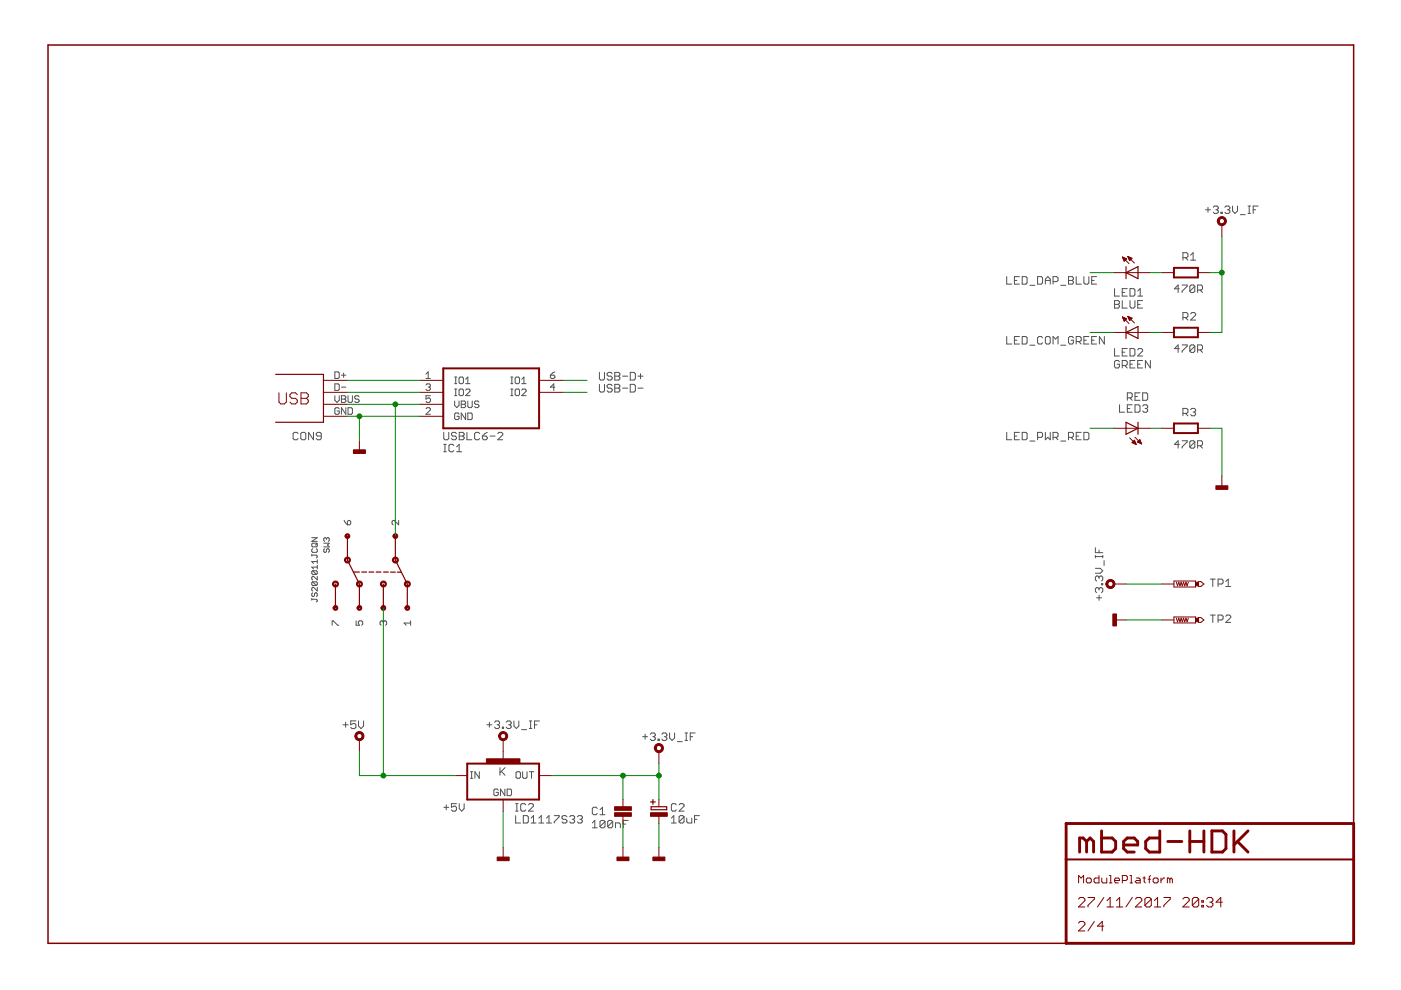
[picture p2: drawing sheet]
<svg xmlns="http://www.w3.org/2000/svg" width="297mm" height="210mm" viewBox="0 0 297 210" stroke-linecap="round" stroke-linejoin="round" font-family="sans-serif">
<g fill="none" stroke="#505050" stroke-width=".21">
<path d="M213.4 58.7v1.5h1.1M215.1 59.5h.5M216.1 58.7h-1v1.5h1M216.7 58.7h.8l.3 .2v1.1l-.3 .2h-.8zM220 58.7h.8l.2 .2v1.1l-.2 .2h-.8zM221.6 59.5h1.1M223.3 59.7h.7l.3-.2v-.6l-.3-.2h-.7v1.5M226.5 58.7h.8l.3 .2v.3l-.3 .3 .3 .2v.3l-.3 .2h-.8zM226.5 59.5h.8M228.2 58.7v1.5h1M229.8 58.7v1.3l.3 .2h.5l.3-.2v-1.3M231.5 59.5h.5"/>
<path d="M232.5 58.7h-1v1.5h1M250.8 54.6h.8l.3-.2v-.6l-.3-.2h-.8v1.6M251.3 54.6l.6 .6M252.4 54.1l.6-.5v1.6M252.4 55.2h1.1M255.6 44.5h1M256.1 43.9v1.1M257.2 43.9l.3-.2h.5l.3 .2v.3l-.3 .3M257.8 44.5h.2M258 44.5l.3 .2v.3l-.3 .3h-.5l-.3-.3M258.9 45h.2v.3h-.2zM259.7 43.9l.2-.2h.6l.3 .2v.3l-.3 .3"/>
<path d="M260.2 44.5h.3M260.5 44.5l.3 .2v.3l-.3 .3h-.6l-.2-.3M261.3 43.7v1l.6 .6 .5-.6v-1M263 45.5h1M264.6 43.7h.5M264.6 45.3h.5M264.9 43.7v1.6M265.7 44.5h.5M266.7 43.7h-1v1.6M71 78.8h.7l.2 .3v.9l-.2 .2h-.7zM72.4 79.5h.9M72.9 79.1v.9"/>
<path d="M90.3 79.3l.5-.5v1.4M96.4 79.9h.5M96.6 79.9v1.4M108.3 79.9h.5M108.5 79.9v1.4M116.7 79.5h.7l.2 .5-.2 .2h-.5l-.2-.2zM117.6 78.8l-.9 .7M127.1 79v1.3l.2 .3h.6l.3-.3v-1.3M129.8 79.2l-.3-.2h-.5l-.3 .2v.3l.3 .3h.5l.3 .2v.3l-.3 .3h-.5l-.3-.3M130.3 79h.9l.2 .2v.3l-.2 .3 .2 .2v.3l-.2 .3h-.9zM130.3 79.8h.9M132 79.8h1.1"/>
<path d="M133.6 79h.8l.3 .2v1.1l-.3 .3h-.8zM135.3 79.8h1M135.8 79.2v1.1M213.4 71.4v1.5h1.1M215.1 72.1h.5M216.1 71.4h-1v1.5h1M216.7 71.4h.8l.3 .2v1.1l-.3 .2h-.8zM218.4 60.5h1M218.4 73.2h1M221 71.6l-.2-.2h-.5l-.3 .2v1.1l.3 .2h.5l.2-.2M221.6 60.2v-1l.6-.5 .5 .5v1M221.9 71.4h.5l.3 .2v1.1l-.3 .2h-.5l-.3-.2v-1.1z"/>
<path d="M223.3 72.9v-1.5l.5 .5 .5-.5v1.5M224.9 60.5h1.1M224.9 73.2h1.1M227.6 71.6l-.3-.2h-.5l-.3 .2v1.1l.3 .2h.5l.3-.2v-.6h-.5M228.2 72.4h.8l.2-.3v-.5l-.2-.2h-.8v1.5M228.7 72.4l.5 .5M229.8 72.1h.5M230.9 71.4h-1.1v1.5h1.1M231.5 72.1h.5M232.5 71.4h-1v1.5h1M234.1 71.4v1.5l-1-1.5v1.5M236.3 61.2v1.6h1"/>
<path d="M236.3 63.7h.8l.2 .3v.3l-.2 .2 .2 .3v.2l-.2 .3h-.8zM236.3 73.9v1.6h1M236.3 64.5h.8M237.3 76.7l-.2-.3h-.5l-.3 .3v1l.3 .3h.5l.2-.3v-.5h-.5M237.9 77.5h.8l.3-.3v-.5l-.3-.3h-.8v1.6M237.9 63.7v1.6h1.1M237.9 62h.6M237.9 74.7h.6M238.5 77.5l.5 .5M239 73.9h-1.1v1.6h1.1M239 61.2h-1.1v1.6h1.1M239.6 73.9h.8l.2 .3v1l-.2 .3h-.8z"/>
<path d="M239.6 77.2h.5M239.6 61.2h.8l.2 .3v1l-.2 .3h-.8zM239.6 63.7v1.3l.2 .3h.6l.2-.3v-1.3M240.6 76.4h-1v1.6h1M241.2 74.2l.3-.3h.5l.3 .3v.2l-1.1 1.1h1.1M241.2 77.2h.5M241.2 64.5h.5M241.2 62.8h1.1M241.2 61.7l.5-.5v1.6M242.3 76.4h-1.1v1.6h1.1M242.3 63.7h-1.1v1.6h1.1M243.9 76.4v1.6l-1.1-1.6v1.6"/>
<path d="M250 61.2h-1l.8-.8v1.6M250 73.9h-1l.8-.8v1.6M250.6 73.1h1.1v.3l-1.1 1v.3M250.6 60.4h1.1v.3l-1.1 1v.3M250.8 67.3h.8l.3-.2v-.6l-.3-.2h-.8v1.6M251.3 67.3l.6 .6M252.4 66.5l.3-.2h.5l.3 .2v.3l-1.1 1.1h1.1M253.3 73.4l-.2-.3h-.6l-.2 .3v1M253.3 60.7l-.2-.3h-.6l-.2 .3v1M253.3 60.7v1l-.2 .3h-.6l-.2-.3M253.3 73.4v1l-.2 .3h-.6l-.2-.3M253.3 73.4l-1 1"/>
<path d="M253.3 60.7l-1 1M253.9 74.2h.8l.3-.3v-.5l-.3-.3h-.8v1.6M253.9 61.5h.8l.3-.3v-.5l-.3-.3h-.8v1.6M254.4 74.2l.6 .5M254.4 61.5l.6 .5M63.2 91.9l-.3-.2h-.5l-.3 .2v1.1l.3 .2h.5l.3-.2M63.8 91.9l.3-.2h.5l.2 .2v1.1l-.2 .2h-.5l-.3-.2zM66.5 91.7v1.5l-1.1-1.5v1.5M68.1 92.5h-.8l-.2-.3v-.3l.2-.2h.5l.3 .2v1.1l-.3 .2h-.5l-.2-.2M71 81.4h.7l.2 .2v.9l-.2 .3h-.7zM71 83.9v1l.5 .4 .4-.4v-1M71.9 86.7l-.2-.3h-.5l-.2 .3v.9l.2 .2h.5l.2-.2v-.5h-.4"/>
<path d="M72.4 82.1h.9M72.4 83.9h.7l.2 .2-.2 .5 .2 .5-.2 .2h-.7zM72.4 84.6h.7M73.3 86.4v1.4l-.9-1.4v1.4M73.8 86.4h.7l.2 .3v.9l-.2 .2h-.7zM73.8 83.9v1.2l.2 .2h.5l.2-.2v-1.2M76.1 84.1l-.2-.2h-.5l-.2 .2 .2 .5h.5l.2 .3-.2 .4h-.5l-.2-.2M90.3 80.2h.9M90.3 81.6l.3-.2h.4l.2 .2-.2 .5M90.3 86.7l.3-.3h.4l.2 .3v.2l-.9 .9h.9M90.8 82.1h.2M91 82.1l.2 .2-.2 .5h-.4l-.3-.3"/>
<path d="M91.2 83.9h-.9v.7l.5-.2h.2l.2 .2v.5l-.2 .2h-.4l-.3-.2M94.1 91.7v1.3l.2 .2h.6l.2-.2v-1.3M94.1 95.8h.5M94.1 94.2h.5M94.3 94.2v1.6M96.2 94.5l-.2-.3h-.6l-.2 .3v1l.2 .3h.6l.2-.3M96.4 81.3h.5M96.4 83.9h.5M96.4 85v1l.5 .4 .4-.4v-1M96.4 82.5h.5M96.6 82.5v1.4M96.8 91.9l-.3-.2h-.5l-.3 .2v.3l.3 .3h.5l.3 .2v.3l-.3 .2h-.5l-.3-.2"/>
<path d="M96.8 95.8h1.1M96.8 94.7l.5-.5v1.6M97.3 87.8l-.2-.2h-.5l-.2 .2v.9l.2 .3h.5l.2-.3v-.4h-.4M97.3 80.2l.3-.3h.4l.3 .3v.9l-.3 .2h-.4l-.3-.2zM97.3 82.7l.3-.2h.4l.3 .2v1l-.3 .2h-.4l-.3-.2zM97.4 91.7h.7l.3 .2v.3l-.3 .3 .3 .2v.3l-.3 .2h-.7zM97.4 92.5h.7M97.8 85h.7l.2 .3-.2 .4 .2 .5-.2 .2h-.7zM97.8 85.7h.7M98.7 82.7l.3-.2h.4l.3 .2v.3l-1 .9h1M98.7 81.3h1M98.7 80.4l.5-.5v1.4"/>
<path d="M98.7 87.6v1.4l-.9-1.4v1.4M99 91.7v1.5h1.1M99.2 87.6h.7l.2 .2v.9l-.2 .3h-.7zM99.2 85v1.2l.2 .2h.5l.2-.2v-1.2M101.5 85.3l-.2-.3h-.5l-.2 .5 .2 .2h.5l.2 .5-.2 .2h-.5l-.2-.2M101.7 91.9l-.3-.2h-.5l-.3 .2v1.1l.3 .2h.5l.3-.2M102.3 92.5h.8l.2 .2v.3l-.2 .2h-.6l-.2-.2zM103.3 91.7l-1 .8M103.9 92.5h1.1M105.5 91.9l.3-.2h.5l.3 .2v.3l-1.1 1h1.1M108.3 81.3h.5M108.3 83.9h.5"/>
<path d="M108.3 82.5h.5M108.5 82.5v1.4M109.2 80.2l.3-.3h.4l.3 .3v.9l-.3 .2h-.4l-.3-.2zM109.2 82.7l.3-.2h.4l.3 .2v1l-.3 .2h-.4l-.3-.2zM110.6 81.3h.9M110.6 82.7l.2-.2h.5l.2 .2v.3l-.9 .9h.9M110.6 80.4l.5-.5v1.4M117.6 82.1h-.9l.7-.7v1.4M127.1 81.5v1.3l.2 .3h.6l.3-.3v-1.3M129.8 81.8l-.3-.3h-.5l-.3 .3v.2l.3 .3h.5l.3 .3v.2l-.3 .3h-.5l-.3-.3M130.3 81.5h.9l.2 .3v.2l-.2 .3 .2 .3v.2l-.2 .3h-.9zM130.3 82.3h.9"/>
<path d="M132 82.3h1.1M133.6 81.5h.8l.3 .3v1l-.3 .3h-.8zM135.3 82.3h1M213.4 91.7v1.5h1.1M215.1 92.5h.5M216.1 91.7h-1v1.5h1M216.7 91.7h.8l.3 .2v1.1l-.3 .2h-.8zM218.4 93.5h1M220 92.7h.8l.2-.2v-.6l-.2-.2h-.8v1.5M221.6 91.7v1.5l.6-.5 .5 .5v-1.5M223.3 92.7h.7l.3-.2v-.6l-.3-.2h-.7v1.5M223.8 92.7l.5 .5"/>
<path d="M224.9 93.5h1.1M226.5 92.7h.8l.3-.2v-.6l-.3-.2h-.8v1.5M227.1 92.7l.5 .5M228.2 92.5h.5M229.2 91.7h-1v1.5h1M229.8 91.7h.8l.3 .2v1.1l-.3 .2h-.8zM237.4 85.8v1.6h1M239 84.3h.8l.3-.2v-.6l-.3-.2h-.8v1.6M239 86.6h.5M239.5 84.3l.6 .6M240.1 85.8h-1.1v1.6h1.1M240.6 85.8h.8l.3 .3v1l-.3 .3h-.8z"/>
<path d="M240.6 84.1h.6M241.7 83.3h-1.1v1.6h1.1M242.3 83.3h.8l.2 .2v1.1l-.2 .3h-.8zM242.3 86.1l.2-.3h.6l.2 .3v.3l-.2 .2M242.8 86.6h.3M243.1 86.6l.2 .3v.2l-.2 .3h-.6l-.2-.3M250 94.2h-1l.8-.7v1.5M250.6 93.5h1.1v.2l-1.1 1.1v.2M250.8 87.7h.8l.3-.3v-.6l-.3-.2h-.8v1.6M251.3 87.7l.6 .5M252.4 86.8l.3-.2h.5l.3 .2v.3l-.3 .3M253 87.4h.2"/>
<path d="M253.2 87.4l.3 .3v.2l-.3 .3h-.5l-.3-.3M253.3 93.7l-.2-.2h-.6l-.2 .2v1.1M253.3 93.7v1.1l-.2 .2h-.6l-.2-.2M253.3 93.7l-1 1.1M253.9 94.5h.8l.3-.3v-.5l-.3-.2h-.8v1.5M254.4 94.5l.6 .5M66.1 115.4l.2-.2h.8l.2 .2v.4l-.2 .2h-.8l-.2-.2zM66.1 117.7h1l.2 .2-.2 .4M66.1 117.5v.4M66.1 114h1.2l-1.2 .8h1.2M66.3 116.3l-.2 .2v.4l.2 .2h.8l.2-.2v-.4l-.2-.2M67.3 118.7v.8"/>
<path d="M67.3 119.8v.8M67.3 119.1h-1.2l.4 .4M67.3 115.2l-.4 .4M68.6 115.2h1.2l-.4 .4 .4 .4h-1.2M68.8 116.3l-.2 .2v.4l.4 .2 .2-.2v-.4l.4-.2 .2 .2v.4l-.2 .2M69.2 114.2l-.2-.2-.4 .2v.4l.2 .2M69.2 114.2l.2-.2 .4 .2v.4l-.2 .2M69.2 114.2v.2M73 110.3l.7 1M73.7 110.6l.4-.3 .3 .3v.4l-.3 .3h-.4zM84.5 110.3v1l-.9-1h-.2l-.3 .3v.4l.3 .3M232.2 116.1v1.1h1.6"/>
<path d="M232.2 117.8v.5M232.2 118h1.6M233 116.6v.6M233.8 117.8v.5M234.1 118.9v1M66.1 127.1h1l.2 .2-.2 .3M66.1 126.9v.4M66.3 121h.8l.2 .2v.4l-.2 .2M66.3 123.4h.8l.2 .1v.4l-.2 .2M66.3 125.7l-.2 .2v.4l.4 .2 .2-.2v-.4l.4-.2 .2 .2v.4l-.2 .2M66.3 121l-.2 .2v.4l.2 .2h.8M66.3 123.4l-.2 .1v.4l.2 .2h.8"/>
<path d="M66.3 123.4l.8 .7M66.3 121l.8 .8M67.3 122.2v.8l-.8-.8-.4 .2v.4l.2 .2M67.3 124.5v.8l-.8-.8-.4 .2v.4l.2 .2M67.3 120.2h-1.2l.4 .4M70.4 132.6v-1h.3l.9 1h.2M75.5 131.6v1h.7l-.2-.7 .2-.3h.5l.2 .3v.4l-.2 .3M81.3 131.9l-.3-.3-.4 .3v.4l.2 .3M81.3 131.9l.2-.3 .5 .3v.4l-.3 .3M81.3 131.9v.2M87.1 132.1h-1.4l.4 .5M87.1 131.6v1"/>
<path d="M232.2 120.5h1.1l.5 .5-.5 .5h-1.1M232.5 126.7h1.1M233 122.4v.3M233 124.8v.3M233 126.2v1.1M233 124.8l-.2-.2h-.3l-.3 .2v.6l.3 .2M233 122.4l-.2-.3h-.3l-.3 .3v.5l.3 .3M233 124.8l.3-.2h.3l.2 .2v.6l-.2 .2M233 122.4l.3-.3h.3l.2 .3v.5l-.2 .3M233.6 123.7h.2v.3h-.2zM256.6 122.8h1.1M256.6 130.4h1.1"/>
<path d="M257.1 122.8v1.6M257.1 130.4v1.6M258.3 123.8h.7l.3-.2v-.6l-.3-.2h-.7v1.6M258.3 131.4h.7l.3-.2v-.5l-.3-.3h-.7v1.6M259.9 123.3l.5-.5v1.6M259.9 124.4h1M259.9 130.7l.3-.3h.5l.2 .3v.2l-1 1.1h1M72.7 153.7h1.1M73.3 153.1v1.1M75.5 152.8h-1.1v.9l.5-.3h.3l.3 .3v.5l-.3 .3h-.6l-.2-.3M76 152.8v1.1l.5 .6 .6-.6v-1.1M103.2 153.7h1.1"/>
<path d="M103.8 153.1v1.1M104.9 153.1l.2-.2h.6l.2 .2v.3l-.2 .3M105.4 153.7h.3M105.7 153.7l.2 .2v.3l-.2 .3h-.6l-.2-.3M106.5 154.2h.3v.3h-.3zM107.3 153.1l.3-.2h.5l.3 .2v.3l-.3 .3M107.8 153.7h.3M108.1 153.7l.3 .2v.3l-.3 .3h-.5l-.3-.3M109 152.9v1l.5 .6 .5-.6v-1M110.6 154.7h1.1M112.2 152.9h.6M112.2 154.5h.6"/>
<path d="M112.5 152.9v1.6M113.3 153.7h.6M114.4 152.9h-1.1v1.6M136.2 156.2h1.1M136.8 155.7v1M137.9 155.7l.2-.3h.6l.2 .3v.2l-.2 .3M138.4 156.2h.3M138.7 156.2l.2 .3v.2l-.2 .3h-.6l-.2-.3M139.5 156.7h.3v.3h-.3zM140.3 155.7l.3-.3h.5l.3 .3v.2l-.3 .3M140.9 156.2h.2M141.1 156.2l.3 .3v.2l-.3 .3h-.5l-.3-.3"/>
<path d="M142 155.4v1.1l.5 .5 .5-.5v-1.1M143.6 157.2h1.1M145.2 155.4h.6M145.2 157h.6M145.5 155.4v1.6M146.3 156.2h.6M147.4 155.4h-1.1v1.6M94.1 171.2h1M94.6 170.6v1.1M96.8 170.4h-1.1v.8l.5-.3h.3l.3 .3v.5l-.3 .3h-.5l-.3-.3M97.4 170.4v1l.5 .6 .5-.6v-1M99.8 165h.4"/>
<path d="M99.8 163.6h.4M100 163.6v1.4M101.6 163.6v1.4l-.9-1.4v1.4M105.6 167.5l-.2-.2h-.5l-.2 .2v1l.2 .2h.5l.2-.2v-.5h-.4M106 162.8v1.6M106.3 163.6l.8 .8M107 167.3v1.4l-.9-1.4v1.4M107.1 162.8l-1.1 1M107.5 167.3h.7l.3 .2v1l-.3 .2h-.7zM109.3 172.9v1.6h1.1M109.3 172h.6M109.3 170.4h.6"/>
<path d="M109.4 163.9l.2-.3h.5l.2 .3v.9l-.2 .2h-.5l-.2-.2zM109.6 170.4v1.6M110.8 163.6v1.2l.2 .2h.5l.2-.2v-1.2M111 172.9h.7l.3 .3v1l-.3 .3h-.7zM111.5 170.6l-.3-.2h-.5l-.3 .2v1.1l.3 .3h.5l.3-.3M112.1 170.6l.2-.2h.5l.3 .2v.3l-1 1.1h1M112.2 163.6h1M112.6 174.5h1M112.6 173.5l.5-.6v1.6M112.7 163.6v1.4M114.2 174.5h1.1M114.2 173.5l.6-.6v1.6"/>
<path d="M115.9 174.5h1M115.9 173.5l.5-.6v1.6M117.5 172.9h1.1v.3l-1.1 1v.3M120.2 173.2l-.3-.3h-.5l-.3 .3v.3l.3 .2h.5l.3 .3v.2l-.3 .3h-.5l-.3-.3M120.8 173.2l.3-.3h.5l.2 .3v.3l-.2 .2M121.3 173.7h.3M121.6 173.7l.2 .3v.2l-.2 .3h-.5l-.3-.3M122.4 173.2l.3-.3h.5l.3 .3v.3l-.3 .2M122.9 173.7h.3M123.2 173.7l.3 .3v.2l-.3 .3h-.5l-.3-.3M125.6 174.5l.5-.6v1.6M125.6 175.5h1"/>
<path d="M126.6 171.4l-.2-.2h-.6l-.2 .2v1.1l.2 .2h.6l.2-.2M127.2 172.7h1.1M127.2 171.7l.5-.5v1.5M128.3 174.2v1.1l-.3 .2h-.5l-.3-.2M128.3 174.2l-.3-.3h-.5l-.3 .3v1.1M128.3 174.2l-1.1 1.1M129.9 174.2v1.1l-.3 .2h-.5l-.3-.2M129.9 174.2l-.3-.3h-.5l-.3 .3v1.1M129.9 174.2l-1.1 1.1M130.5 175.5v-1h.8l.2 .2v.8M132.1 174.7h.6M133.2 173.9h-1.1v1.6"/>
<path d="M142.3 174.5h1.1M142.3 173.5l.6-.6v1.6M143.4 170.6l-.3-.2h-.5l-.3 .2v1.1l.3 .3h.5l.3-.3M144 170.6l.2-.2h.6l.2 .2v.3l-1 1.1h1M145 173.2v1l-.2 .3h-.6l-.2-.3M145 173.2l-.2-.3h-.6l-.2 .3v1M145 173.2l-1 1M145.6 173.5v.7l.3 .3h.8v-1M147.3 173.7h.5M148.3 172.9h-1v1.6"/>
</g>
<g fill="#800000" stroke="#800000" stroke-width=".21">
<path d="M138.4 181.7h2.6v.8h-2.6z"/>
<path d="M105.4 181.7h2.5v.8h-2.5z"/>
<path d="M103.1 160.9h7.1v1h-7.1z"/>
<path d="M137.9 172.3h3.6v.8h-3.6z"/>
<path d="M130.3 171h3.6v.8h-3.6z"/>
<path d="M130.3 172.3h3.6v.8h-3.6z"/>
<path d="M130.8 181.7h2.5v.8h-2.5z"/>
<path d="M74.9 95.4h2.6v.7h-2.6z"/>
<path d="M253.5 123.4h.6v.8h-.6z"/>
<path d="M253.5 131.1h.6v.7h-.6z"/>
<path d="M235.9 130.2h.8v2.5h-.8z"/>
<path d="M257.8 103h2.5v.8h-2.5z"/>
</g>
<g fill="none" stroke="#800000" stroke-width=".21">
<path d="M236.2 57.8h7.6M238 54.5l1.4 1.4M238 54.5l.9 .4-.5 .5zM238 54.5h.1M238 54.7h.4M238.1 54.8h.6M238.1 54.9h.7M238.2 55h.5M238.3 55.1h.3M238.3 55.3h.2M239.1 54.4l1.4 1.4M239.1 54.4l.9 .4-.5 .5z"/>
<path d="M239.1 54.4h.1M239.2 54.5h.3M239.2 54.7h.6M239.3 54.8h.7M239.4 54.9h.5M239.4 55h.3M239.5 55.1h.1M246.4 57.8h2.5M254 57.8h2.5M259.1 47.6v2.6M236.2 70.5h7.6M238 67.2l1.4 1.4"/>
<path d="M238 67.2h.1M238 67.2l.9 .4M238 67.2l.4 .9 .5-.5M238 67.3h.3M238.1 67.5h.5M238.1 67.6h.7M238.2 67.7h.6M238.3 67.8h.3M238.3 67.9h.2M238.3 68.1h.1M239.1 67.1l1.4 1.4M239.1 67.1l.9 .4"/>
<path d="M239.1 67.1l.4 .9 .5-.5M239.1 67.1h.1M239.2 67.2h.2M239.2 67.3h.5M239.3 67.5h.7M239.3 67.6h.6M239.4 67.7h.4M239.4 67.8h.2M239.5 67.9h.1M246.4 70.5h2.5M254 70.5h2.5M59.1 83.3v1.9l.4 .4h.8l.4-.4v-1.9"/>
<path d="M63 83.7l-.3-.4h-.8l-.4 .4v.4l.4 .4h.8l.3 .4v.3l-.3 .4h-.8l-.4-.4M63.8 83.3h1.2l.4 .4v.4l-.4 .4 .4 .4v.3l-.4 .4h-1.2zM63.8 84.5h1.2M68.6 80.6h5.1M68.6 83.2h5.1M68.6 88.3h5.1M68.6 85.7h5.1M76.2 93.3v2.6M88.9 80.6h5.1M88.9 83.2h5.1M88.9 88.3h5.1M88.9 85.7h5.1"/>
<path d="M114.3 80.6h5.1M114.3 83.2h5.1M236.2 90.8h7.6M239.5 92.8l1.4 1.4M240 93.9l.9 .3M240 93.9l.5-.6 .4 .9M240 93.9h.7M240.1 93.7h.6M240.2 93.6h.4M240.3 94h.5M240.4 93.5h.2M240.5 93.4h.1"/>
<path d="M240.6 94.1h.2M240.6 92.7l1.4 1.4M240.9 94.2h.1M241.2 93.7l.5-.5 .3 .9zM241.2 93.7h.7M241.3 93.6h.5M241.4 93.5h.4M241.5 93.9h.4M241.5 93.4h.2M241.6 93.3h.1M241.7 94h.3M242 94.1h.1"/>
<path d="M246.4 90.8h2.5M254 90.8h2.5M259.1 101v2.5M236.2 123.8h2.5M236.2 131.4h2.5M246.4 123.8h2.5M246.4 131.4h2.5M248.9 123.2h4.6v1.3h-4.6zM248.9 130.8h4.6v1.3h-4.6zM249.4 123.4l.3 .8 .2-.8 .3 .8 .2-.8 .3 .8 .2-.8 .3 .8 .2-.8 .3 .8 .2-.8M249.4 131.1l.3 .7 .2-.7 .3 .7 .2-.7 .3 .7 .2-.7 .3 .7 .2-.7 .3 .7 .2-.7M254.1 123.3h.5l.6 .5-.6 .5h-.5z"/>
<path d="M254.1 130.9h.5l.6 .5-.6 .6h-.5zM76.2 156.8v2.6M106.7 156.8v5.1M139.7 159.4v2.5M96.5 164.4h2.6M106.7 169.5v2.6M106.7 179.7v2.5M114.3 164.4h2.5M132.1 169.5v1.5M132.1 173.1v1.5M132.1 179.7v2.5M139.7 169.5v1.5"/>
<path d="M139.7 173.1v1.5M139.7 179.7v2.5M228.7 190.6l.3-.3h.7l.3 .3v.4l-1.3 1.3h1.3M228.7 195.7l.3-.3h.7l.3 .3v.3l-1.3 1.4h1.3M228.7 187.2v-1.6l.5 .6 .5-.6v1.6M230.3 186.4l.3-.2h.5l.3 .2v.5l-.3 .3h-.5l-.3-.3zM230.7 190.3h1.3v.3l-1.3 1.4v.3M232 195.4l-1.3 2M233 185.6v1.6h-.8l-.2-.3v-.5l.2-.2h.8M233.6 186.2v.7l.2 .3h.9v-1M234 190.3l-1.3 2M234 196.4h-1.3l1-1v2"/>
<path d="M234.7 192.3h1.4M234.7 191l.7-.7v2M235.2 187.2h.6M235.2 185.6h.3v1.6M236.3 186.7h1.1v-.3l-.3-.2h-.5l-.3 .2v.5l.3 .3h.5M236.7 191l.7-.7v2M236.7 192.3h1.4M238 186.7h.7l.3-.3v-.5l-.3-.3h-.7v1.6M239.6 187.2h.5M239.6 185.6h.3v1.6M240.1 190.3l-1.4 2M240.7 190.6l.4-.3h.6l.4 .3v.4l-1.4 1.3h1.4"/>
<path d="M240.9 186.2h.6l.2 .2v.8h-.8l-.2-.3 .2-.2h.8M242.3 186.2h.5M242.6 185.9v1l.2 .3M243.4 186.4h.5M243.9 185.6l-.2 .3v1.3M244.1 190.6v1.4l-.3 .3h-.7l-.4-.3M244.1 190.6l-.3-.3h-.7l-.4 .3v1.4M244.1 190.6l-1.4 1.4M244.5 186.4l.3-.2h.5l.3 .2v.5l-.3 .3h-.5l-.3-.3zM244.8 192.3h1.3M244.8 191l.6-.7v2M246.1 186.2v1"/>
<path d="M246.8 190.3h1.3v.3l-1.3 1.4v.3M246.9 186.2h-.2l-.6 .5M248 186.4l-.2-.2h-.3v1M248 186.4v.8M248 186.4l.3-.2 .3 .2v.8M250.8 190.6l.3-.3h.7l.3 .3v.4l-1.3 1.3h1.3M254.1 190.6v1.4l-.3 .3h-.7l-.3-.3M254.1 190.6l-.3-.3h-.7l-.3 .3v1.4M254.1 190.6l-1.3 1.4M254.8 192h.3v.3h-.3zM254.8 191h.3v.3h-.3zM255.8 190.6l.4-.3h.6l.4 .3v.4l-.4 .3"/>
<path d="M256.5 191.3h.3M256.8 191.3l.4 .3v.4l-.4 .3h-.6l-.4-.3M259.2 191.3h-1.4l1-1v2"/>
</g>
<path d="M248.9 56.8h5.1v2h-5.1zM94 78.1h20.3v12.7h-20.3zM248.9 69.5h5.1v2h-5.1zM248.9 89.8h5.1v2h-5.1zM99.1 161.9h15.2v7.6h-15.2zM226 182.2h61" fill="none" stroke="#800000" stroke-width=".42"/>
<g fill="none" stroke="#800000" stroke-width=".25">
<path d="M238.7 56.5v2.6M238.7 57.8l2.6-1.3v2.6zM58.4 79.4h10.2v10.1h-10.2M238.7 70.5l2.6-1.3v2.6zM238.7 69.2v2.6M238.7 89.5l2.6 1.3-2.6 1.3zM241.3 89.5v2.6M73.7 113.7v5l2.5 5.1v5.1M83.8 113.7v5l2.6 5.1v5.1M71.1 123.8v5.1M74.9 121.3h1.3M76.7 121.3h1"/>
<path d="M78.2 121.3h1M79.8 121.3h1M81.3 123.8v5.1M81.3 121.3h1M82.8 121.3h1M84.2 121.3h.9M137.9 170h1M138 171h3.4v.7h-3.4zM138.4 169.5v1"/>
</g>
<g fill="#800000" stroke="#800000" stroke-width=".21">
<path d="M105.9 155.5a.96 .96 0 0 1 1.6 0 .96 .96 0 0 1-.5 1.5 .96 .96 0 0 1-1.3-.9h.4a.56 .56 0 0 1 .8-.5 .56 .56 0 0 1 .1 .9 .56 .56 0 0 1-.8-.2l-.1-.2h-.4z" fill-rule="evenodd"/>
<path d="M138.9 158a.97 .97 0 0 1 1.6 .1 .97 .97 0 0 1-.5 1.4 .97 .97 0 0 1-1.3-.9h.4a.56 .56 0 0 1 .8-.5 .56 .56 0 0 1 .2 .9 .56 .56 0 0 1-.9-.2l-.1-.2h-.4z" fill-rule="evenodd"/>
<path d="M234.7 123.2a.97 .97 0 0 1 1.5 .1 .97 .97 0 0 1-.5 1.5 .97 .97 0 0 1-1.2-1h.4a.56 .56 0 0 1 .8-.5 .56 .56 0 0 1 .1 1 .56 .56 0 0 1-.9-.3v-.2h-.4z" fill-rule="evenodd"/>
<path d="M258.3 46.3a.97 .97 0 0 1 1.6 .1 .97 .97 0 0 1-.6 1.4 .97 .97 0 0 1-1.2-.9h.4a.56 .56 0 0 1 .7-.6 .56 .56 0 0 1 .3 .9 .56 .56 0 0 1-1-.1v-.2h-.4z" fill-rule="evenodd"/>
<path d="M75.4 155.5a.96 .96 0 0 1 1.6 0 .96 .96 0 0 1-.5 1.5 .96 .96 0 0 1-1.3-.9h.4a.56 .56 0 0 1 .8-.5 .56 .56 0 0 1 .2 .9 .56 .56 0 0 1-.9-.2l-.1-.2h-.4z" fill-rule="evenodd"/>
<path d="M83.4 118.3a.63 .63 0 0 1 1 .1 .63 .63 0 0 1-.4 1 .63 .63 0 0 1-.8-.7h.2a.38 .38 0 0 1 .5-.3 .38 .38 0 0 1 .2 .6 .38 .38 0 0 1-.6-.1l-.1-.2h-.2z" fill-rule="evenodd"/>
<path d="M85.9 123.4a.63 .63 0 0 1 1 .1 .63 .63 0 0 1-.4 .9 .63 .63 0 0 1-.8-.6h.3a.38 .38 0 0 1 .5-.4 .38 .38 0 0 1 .1 .6 .38 .38 0 0 1-.6 0v-.2h-.3z" fill-rule="evenodd"/>
<path d="M86 128.5a.51 .51 0 0 1 .8 .2 .51 .51 0 0 1-.3 .7 .51 .51 0 0 1-.6-.5h.2a.25 .25 0 0 1 .3-.3 .25 .25 0 0 1 .2 .4 .25 .25 0 0 1-.5 0l-.2-.1z" fill-rule="evenodd"/>
<path d="M83.5 113.3a.51 .51 0 0 1 .8 .1 .51 .51 0 0 1-.4 .8 .51 .51 0 0 1-.6-.5h.3a.25 .25 0 0 1 .3-.3 .25 .25 0 0 1 .1 .4 .25 .25 0 0 1-.4 0l-.3-.1z" fill-rule="evenodd"/>
<path d="M80.8 123.4a.63 .63 0 0 1 1 .1 .63 .63 0 0 1-.4 .9 .63 .63 0 0 1-.8-.6h.3a.38 .38 0 0 1 .5-.4 .38 .38 0 0 1 .2 .6 .38 .38 0 0 1-.7 0v-.2h-.3z" fill-rule="evenodd"/>
<path d="M81 128.5a.51 .51 0 0 1 .7 .2 .51 .51 0 0 1-.3 .7 .51 .51 0 0 1-.6-.5h.2a.25 .25 0 0 1 .3-.3 .25 .25 0 0 1 .2 .4 .25 .25 0 0 1-.4 0l-.3-.1z" fill-rule="evenodd"/>
<path d="M75.8 123.4a.63 .63 0 0 1 1 .1 .63 .63 0 0 1-.4 .9 .63 .63 0 0 1-.8-.6h.2a.38 .38 0 0 1 .5-.4 .38 .38 0 0 1 .2 .6 .38 .38 0 0 1-.6 0l-.1-.2h-.2z" fill-rule="evenodd"/>
<path d="M75.9 128.5a.51 .51 0 0 1 .8 .2 .51 .51 0 0 1-.4 .7 .51 .51 0 0 1-.6-.5h.2a.25 .25 0 0 1 .3-.3 .25 .25 0 0 1 .2 .4 .25 .25 0 0 1-.4 0l-.3-.1z" fill-rule="evenodd"/>
<path d="M70.7 123.4a.63 .63 0 0 1 1 .1 .63 .63 0 0 1-.4 .9 .63 .63 0 0 1-.8-.6h.2a.38 .38 0 0 1 .5-.4 .38 .38 0 0 1 .2 .6 .38 .38 0 0 1-.6 0l-.1-.2h-.2z" fill-rule="evenodd"/>
<path d="M70.8 128.5a.51 .51 0 0 1 .8 .2 .51 .51 0 0 1-.4 .7 .51 .51 0 0 1-.6-.5h.3a.25 .25 0 0 1 .3-.3 .25 .25 0 0 1 .1 .4 .25 .25 0 0 1-.4 0l-.3-.1z" fill-rule="evenodd"/>
<path d="M73.2 118.3a.63 .63 0 0 1 1 .1 .63 .63 0 0 1-.4 1 .63 .63 0 0 1-.8-.7h.3a.38 .38 0 0 1 .5-.3 .38 .38 0 0 1 .1 .6 .38 .38 0 0 1-.6-.1v-.2h-.3z" fill-rule="evenodd"/>
<path d="M73.3 113.3a.51 .51 0 0 1 .8 .1 .51 .51 0 0 1-.3 .8 .51 .51 0 0 1-.6-.5h.2a.25 .25 0 0 1 .3-.3 .25 .25 0 0 1 .2 .4 .25 .25 0 0 1-.5 0l-.2-.1z" fill-rule="evenodd"/>
</g>
<path d="M287 174.6v-165.1h-276.8v190.5h215.8" fill="none" stroke="#800000" stroke-width=".32"/>
<g fill="none" stroke="#800000" stroke-width=".61">
<path d="M226 174.6h61v25.4h-61zM230.4 178.4l-.8-.7h-.7v3M230.4 178.4v2.3M230.4 178.4l.7-.7 .8 .7v2.3M233.6 176.2v4.5h2.2l.7-.8v-1.5l-.7-.7h-2.2M238.2 179.2h3v-.8l-.7-.7h-1.5l-.8 .7v1.5l.8 .8h1.5M245.9 176.2v4.5h-2.2l-.8-.8v-1.5l.8-.7h2.2M247.6 178.4h3M252.3 178.4h2.9M252.3 176.2v4.5M255.2 176.2v4.5M256.9 176.2h2.3l.7 .7v3l-.7 .8h-2.3z"/>
<path d="M261.6 176.2v4.5M262.4 178.4l2.2 2.3M264.6 176.2l-3 3"/>
</g>
<g fill="none" stroke="#008000" stroke-width=".21">
<path d="M231.1 57.8h5.1M243.8 57.8h2.6M256.5 57.8h2.6M259.1 50.2v20.3h-2.6M231.1 70.5h5.1M243.8 70.5h2.6M73.7 88.3h15.2M73.7 80.6h15.2M73.7 83.2h15.2M73.7 85.7h15.2M76.2 88.3v5M83.8 85.7v28"/>
<path d="M119.4 80.6h5.1M119.4 83.2h5.1M231.1 90.8h5.1M243.8 90.8h2.6M256.5 90.8h2.6v10.2M81.3 128.9v35.5M238.7 131.4h7.7M238.7 123.8h7.7M76.2 159.4v5h20.3M106.7 172.1v7.6M116.8 164.4h22.9M132.1 164.4v5.1"/>
<path d="M132.1 174.6v5.1M139.7 161.9v7.6M139.7 174.6v5.1"/>
</g>
<g fill="#008000" stroke="#008000" stroke-width=".21">
<circle cx="76.2" cy="88.3" r=".51"/>
<circle cx="139.7" cy="164.4" r=".51"/>
<circle cx="132.1" cy="164.4" r=".51"/>
<circle cx="259.1" cy="57.8" r=".51"/>
<circle cx="81.3" cy="164.4" r=".51"/>
<circle cx="83.8" cy="85.7" r=".51"/>
</g>
</svg>
